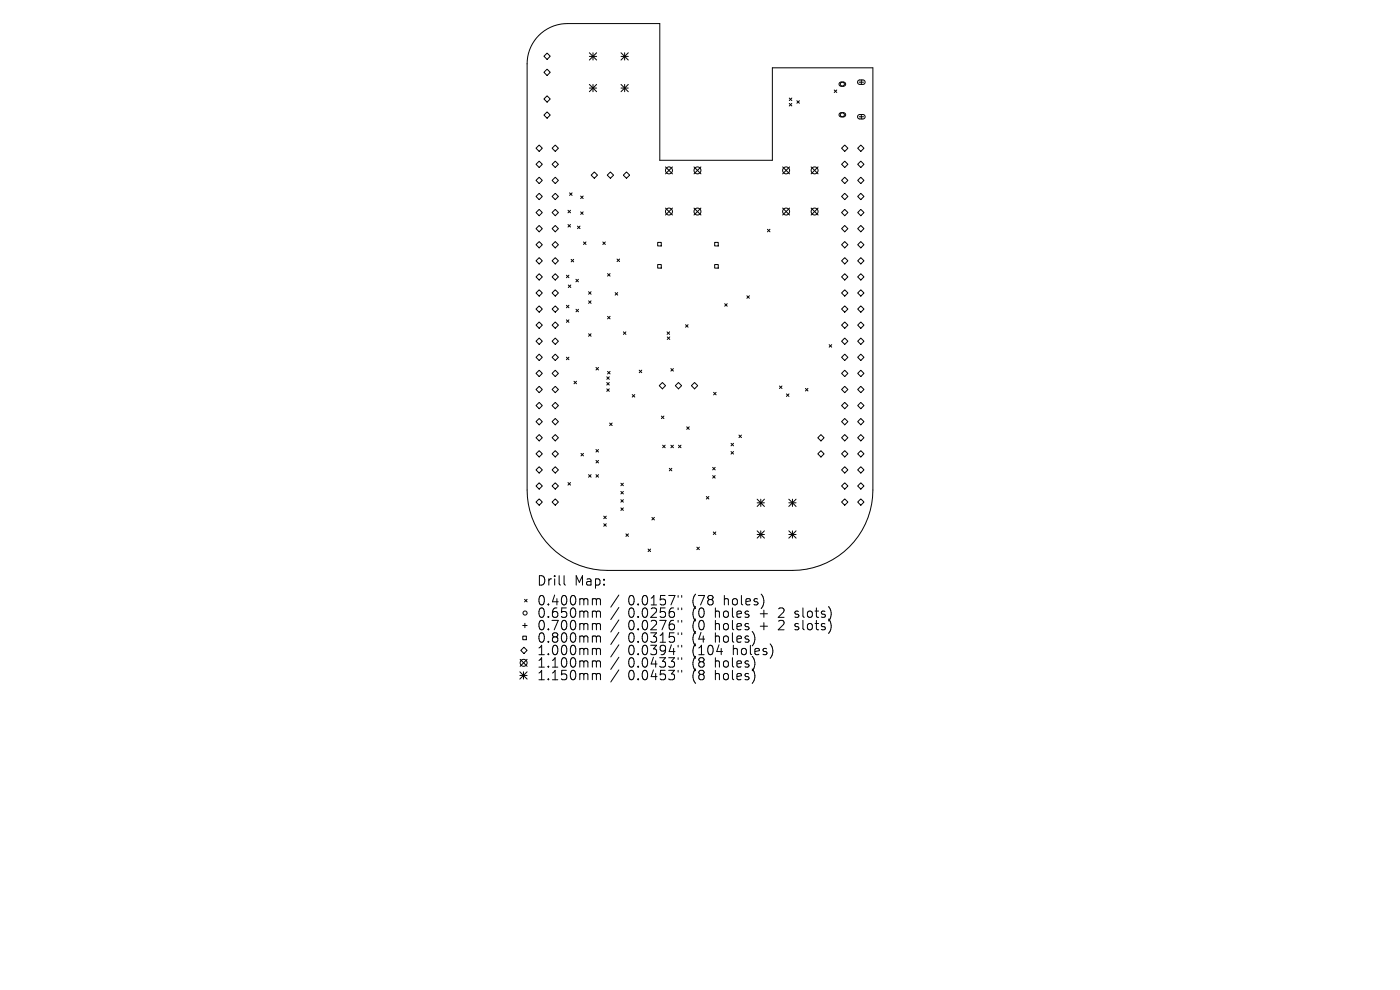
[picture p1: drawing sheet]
<svg xmlns="http://www.w3.org/2000/svg" width="297mm" height="210mm" viewBox="0 0 297 210" stroke-linecap="round" stroke-linejoin="round" font-family="sans-serif">
<defs><g id="words">
<g font-size="2.8">
<text x="113.8" y="124.5">Drill</text>
<text x="121.8" y="124.5">Map:</text>
<text x="113.8" y="128.7">0.400mm</text>
<text x="113.8" y="131.3">0.650mm</text>
<text x="133.3" y="128.7">0.0157&quot;</text>
<text x="133.3" y="131.3">0.0256&quot;</text>
<text x="147" y="128.7">(78</text>
<text x="147" y="131.3">(0</text>
<text x="152" y="131.3">holes</text>
<text x="153.9" y="128.7">holes)</text>
<text x="161.7" y="131.3">+</text>
<text x="165.9" y="131.3">2</text>
<text x="169.5" y="131.3">slots)</text>
<text x="113.8" y="134">0.700mm</text>
<text x="113.8" y="136.6">0.800mm</text>
<text x="133.3" y="134">0.0276&quot;</text>
<text x="133.3" y="136.6">0.0315&quot;</text>
<text x="147" y="134">(0</text>
<text x="147" y="136.6">(4</text>
<text x="152" y="134">holes</text>
<text x="152" y="136.6">holes)</text>
<text x="161.7" y="134">+</text>
<text x="165.9" y="134">2</text>
<text x="169.5" y="134">slots)</text>
<text x="113.8" y="139.3">1.000mm</text>
<text x="113.8" y="141.9">1.100mm</text>
<text x="133.3" y="139.3">0.0394&quot;</text>
<text x="133.3" y="141.9">0.0433&quot;</text>
<text x="147" y="139.3">(104</text>
<text x="147" y="141.9">(8</text>
<text x="152" y="141.9">holes)</text>
<text x="155.8" y="139.3">holes)</text>
<text x="113.8" y="144.6">1.150mm</text>
<text x="133.3" y="144.6">0.0453&quot;</text>
<text x="147" y="144.6">(8</text>
<text x="152" y="144.6">holes)</text>
</g>
</g></defs>
<g fill="none" stroke="#000" stroke-width=".21">
<path d="M114.3 7.5a8.5 8.5 0 0 1 6.1-2.5h19.6v29h23.9v-19.6h21.3v89.5a17.1 17.1 0 0 1-17.1 17.1h-39.2a17.1 17.1 0 0 1-17.1-17.1v-90.4a8.5 8.5 0 0 1 2.5-6zM115.4 15.3l.7-.6 .6 .6-.6 .7zM116.1 11.3l.6 .6-.6 .7-.7-.7zM125 11.2l1.6 1.5M125 12h1.6M125 17.9l1.6 1.6M125 18.7h1.6M125.8 11.2v1.5M125.8 17.9v1.6M126.6 11.2l-1.6 1.5M126.6 17.9l-1.6 1.6M131.7 17.9l1.6 1.6"/>
<path d="M131.7 12h1.6M131.7 18.7h1.6M131.7 11.2l1.6 1.5M132.5 11.2v1.5M132.5 17.9v1.6M133.3 11.2l-1.6 1.5M133.3 17.9l-1.6 1.6M177 19.1l.5 .5M177.5 19.1l-.5 .5M178.1 17.5l1-.1 .3 .3v.3l-.3 .3h-.8l-.3-.4zM182.1 17.1l.2-.1h.9l.3 .2v.4l-.4 .3h-.9l-.3-.4zM182.3 17.4h.9"/>
<path d="M182.7 17v.9M113.7 31.4l.7-.6 .7 .6-.7 .7zM113.7 34.9l.7-.7 .7 .7-.7 .6zM114.4 37.6l.7 .7-.7 .6-.7-.6zM115.4 21l.7-.7 .6 .7-.6 .7zM115.4 24.4l.7-.7 .6 .7-.6 .7zM117.1 34.9l.7-.7 .7 .7-.7 .6zM117.8 30.8l.7 .6-.7 .7-.7-.7zM117.8 37.6l.7 .7-.7 .6-.7-.6zM125.4 37.2l.7-.7 .7 .7-.7 .6zM128.8 37.2l.7-.7 .7 .7-.7 .6zM132.2 37.2l.7-.7 .7 .7-.7 .6z"/>
<path d="M141.2 35.4l1.5 1.5M142.7 35.4l-1.5 1.5M147.2 35.4l1.5 1.5M148.7 35.4l-1.5 1.5M166 35.4l1.5 1.5M167.4 20.8l.6 .5M167.4 21.9l.6 .6M167.5 35.4l-1.5 1.5M168 20.8l-.6 .5M168 21.9l-.6 .6M169.1 21.4l.5 .5M169.6 21.4l-.5 .5"/>
<path d="M172.1 35.4l1.5 1.5M173.6 35.4l-1.5 1.5M178.1 24l1-.1 .3 .3v.3l-.3 .3h-.8l-.3-.4zM178.5 34.9l.7-.7 .7 .7-.7 .6zM179.2 30.8l.7 .6-.7 .7-.7-.7zM179.2 37.6l.7 .7-.7 .6-.7-.6zM181.9 34.9l.7-.7 .7 .7-.7 .6zM182.1 24.4l.2-.1h.9l.3 .3v.3l-.4 .3h-.9l-.3-.4zM182.3 24.8h.9M182.6 30.8l.7 .6-.7 .7-.7-.7zM182.6 37.6l.7 .7-.7 .6-.7-.6zM182.7 24.3v.9"/>
<path d="M113.7 41.7l.7-.7 .7 .7-.7 .7zM113.7 45.1l.7-.7 .7 .7-.7 .7zM113.7 48.5l.7-.7 .7 .7-.7 .7zM113.7 51.9l.7-.7 .7 .7-.7 .7zM113.7 55.3l.7-.6 .7 .6-.7 .7zM113.7 58.7l.7-.6 .7 .6-.7 .7zM117.1 41.7l.7-.7 .7 .7-.7 .7zM117.1 45.1l.7-.7 .7 .7-.7 .7zM117.1 48.5l.7-.7 .7 .7-.7 .7zM117.1 55.3l.7-.6 .7 .6-.7 .7zM117.1 58.7l.7-.6 .7 .6-.7 .7zM117.8 51.2l.7 .7-.7 .7-.7-.7z"/>
<path d="M120.2 58.4l.5 .5M120.5 44.6l.5 .5M120.5 47.6l.5 .6M120.7 58.4l-.5 .5M120.8 40.9l.6 .6M121 44.6l-.5 .5M121 47.6l-.5 .6M121.2 55l.5 .6M121.4 40.9l-.6 .6M121.7 55l-.5 .6M122.2 59.2l.5 .6M122.5 48l.5 .5"/>
<path d="M122.7 59.2l-.5 .6M123 48l-.5 .5M123.2 41.6l.5 .5M123.2 44.9l.5 .6M123.7 44.9l-.5 .6M123.7 41.6l-.5 .5M123.8 51.3l.5 .6M124.3 51.3l-.5 .6M127.9 51.3l.5 .6M128.4 51.3l-.5 .6M128.9 58l.5 .6M129.4 58l-.5 .6"/>
<path d="M130.9 54.9l.5 .6M131.4 54.9l-.5 .6M139.5 51.4h.8v.8h-.8zM139.5 56.1h.8v.8h-.8zM141.2 44.1l1.5 1.5M142.7 44.1l-1.5 1.5M147.2 44.1l1.5 1.5M148.7 44.1l-1.5 1.5M151.6 51.4h.8v.8h-.8zM151.6 56.1h.8v.8h-.8zM162.8 48.6l.5 .6M163.3 48.6l-.5 .6"/>
<path d="M166 44.1l1.5 1.5M167.5 44.1l-1.5 1.5M172.1 44.1l1.5 1.5M173.6 44.1l-1.5 1.5M178.5 41.7l.7-.7 .7 .7-.7 .7zM178.5 45.1l.7-.7 .7 .7-.7 .7zM178.5 48.5l.7-.7 .7 .7-.7 .7zM178.5 55.3l.7-.6 .7 .6-.7 .7zM178.5 58.7l.7-.6 .7 .6-.7 .7zM179.2 51.2l.7 .7-.7 .7-.7-.7zM181.9 41.7l.7-.7 .7 .7-.7 .7zM181.9 45.1l.7-.7 .7 .7-.7 .7z"/>
<path d="M181.9 48.5l.7-.7 .7 .7-.7 .7zM181.9 55.3l.7-.6 .7 .6-.7 .7zM181.9 58.7l.7-.6 .7 .6-.7 .7zM182.6 51.2l.7 .7-.7 .7-.7-.7zM113.7 65.6l.7-.7 .7 .7-.7 .6zM113.7 69l.7-.7 .7 .7-.7 .6zM113.7 72.4l.7-.7 .7 .7-.7 .7zM113.7 75.8l.7-.7 .7 .7-.7 .7zM113.7 79.2l.7-.7 .7 .7-.7 .7zM114.4 61.5l.7 .6-.7 .7-.7-.7zM117.1 65.6l.7-.7 .7 .7-.7 .6zM117.1 69l.7-.7 .7 .7-.7 .6z"/>
<path d="M117.1 72.4l.7-.7 .7 .7-.7 .7zM117.1 75.8l.7-.7 .7 .7-.7 .7zM117.1 79.2l.7-.7 .7 .7-.7 .7zM117.8 61.5l.7 .6-.7 .7-.7-.7zM120.2 64.8l.5 .5M120.2 67.8l.5 .6M120.2 75.8l.5 .5M120.6 60.5l.5 .5M120.7 64.8l-.5 .5M120.7 67.8l-.5 .6M120.7 75.8l-.5 .5M121.1 60.5l-.5 .5"/>
<path d="M122.2 65.6l.5 .5M122.7 65.6l-.5 .5M124.9 61.9l.5 .5M124.9 63.8l.5 .6M124.9 70.8l.5 .5M125.4 61.9l-.5 .5M125.4 63.8l-.5 .6M125.4 70.8l-.5 .5M126.4 77.9l.6 .6M127 77.9l-.6 .6M128.7 79.9l.6 .6M128.9 67.1l.5 .5"/>
<path d="M128.9 78.8l.5 .5M129.3 79.9l-.6 .6M129.4 67.1l-.5 .5M129.4 78.8l-.5 .5M130.5 62.1l.5 .5M131 62.1l-.5 .5M132.2 70.4l.6 .5M132.8 70.4l-.6 .5M135.6 78.5l.5 .6M136.1 78.5l-.5 .6M141.5 70.4l.6 .5M141.6 71.5l.5 .5"/>
<path d="M142.1 70.4l-.6 .5M142.1 71.5l-.5 .5M142.3 78.2l.6 .5M142.9 78.2l-.6 .5M145.4 68.9l.6 .5M146 68.9l-.6 .5M153.7 64.4l.6 .6M154.3 64.4l-.6 .6M158.4 62.7l.6 .6M159 62.7l-.6 .6M175.9 73.1l.5 .5M176.4 73.1l-.5 .5"/>
<path d="M178.5 65.6l.7-.7 .7 .7-.7 .6zM178.5 69l.7-.7 .7 .7-.7 .6zM178.5 72.4l.7-.7 .7 .7-.7 .7zM178.5 75.8l.7-.7 .7 .7-.7 .7zM178.5 79.2l.7-.7 .7 .7-.7 .7zM179.2 61.5l.7 .6-.7 .7-.7-.7zM181.9 65.6l.7-.7 .7 .7-.7 .6zM181.9 69l.7-.7 .7 .7-.7 .6zM181.9 72.4l.7-.7 .7 .7-.7 .7zM181.9 75.8l.7-.7 .7 .7-.7 .7zM181.9 79.2l.7-.7 .7 .7-.7 .7zM182.6 61.5l.7 .6-.7 .7-.7-.7z"/>
<path d="M113.7 82.6l.7-.7 .7 .7-.7 .7zM113.7 86l.7-.6 .7 .6-.7 .7zM113.7 89.4l.7-.6 .7 .6-.7 .7zM113.7 92.9l.7-.7 .7 .7-.7 .6zM113.7 99.7l.7-.7 .7 .7-.7 .7zM114.4 95.6l.7 .7-.7 .6-.7-.6zM117.1 86l.7-.6 .7 .6-.7 .7zM117.1 89.4l.7-.6 .7 .6-.7 .7zM117.1 92.9l.7-.7 .7 .7-.7 .6zM117.8 81.9l.7 .7-.7 .7-.7-.7zM117.8 95.6l.7 .7-.7 .6-.7-.6zM117.8 99l.7 .7-.7 .7-.7-.7z"/>
<path d="M121.8 80.9l.5 .5M122.3 80.9l-.5 .5M123.2 96.2l.6 .5M123.8 96.2l-.6 .5M126.4 95.4l.6 .5M126.4 97.7l.6 .5M127 95.4l-.6 .5M127 97.7l-.6 .5M128.7 81.1l.6 .6M128.7 82.5l.6 .5M129.3 81.1l-.6 .6M129.3 82.5l-.6 .5"/>
<path d="M129.3 89.7l.6 .6M129.9 89.7l-.6 .6M134.1 83.7l.6 .5M134.7 83.7l-.6 .5M139.9 81.8l.6-.7 .7 .7-.7 .7zM140.3 88.3l.5 .5M140.6 94.4l.5 .6M140.8 88.3l-.5 .5M141.1 94.4l-.5 .6M142 99.3l.5 .6M142.3 94.4l.6 .6M142.5 99.3l-.5 .6"/>
<path d="M142.9 94.4l-.6 .6M143.3 81.8l.6-.7 .7 .7-.7 .7zM143.9 94.4l.6 .6M144.5 94.4l-.6 .6M145.7 90.5l.5 .6M146.2 90.5l-.5 .6M146.7 81.8l.6-.7 .7 .7-.7 .7zM151.2 99.1l.5 .6M151.4 83.2l.5 .6M151.7 99.1l-.5 .6M151.9 83.2l-.5 .6M155.1 94l.5 .6"/>
<path d="M155.1 95.8l.5 .5M155.6 94l-.5 .6M155.6 95.8l-.5 .5M156.8 92.3l.5 .5M157.3 92.3l-.5 .5M165.4 81.9l.5 .5M165.9 81.9l-.5 .5M166.8 83.6l.6 .5M167.4 83.6l-.6 .5M170.9 82.4l.5 .5M171.4 82.4l-.5 .5M173.5 92.9l.7-.7 .6 .7-.6 .6z"/>
<path d="M173.5 96.3l.7-.7 .6 .7-.6 .6zM178.5 86l.7-.6 .7 .6-.7 .7zM178.5 89.4l.7-.6 .7 .6-.7 .7zM178.5 92.9l.7-.7 .7 .7-.7 .6zM178.5 99.7l.7-.7 .7 .7-.7 .7zM179.2 81.9l.7 .7-.7 .7-.7-.7zM179.2 95.6l.7 .7-.7 .6-.7-.6zM181.9 86l.7-.6 .7 .6-.7 .7zM181.9 89.4l.7-.6 .7 .6-.7 .7zM181.9 92.9l.7-.7 .7 .7-.7 .6zM181.9 99.7l.7-.7 .7 .7-.7 .7zM182.6 81.9l.7 .7-.7 .7-.7-.7z"/>
<path d="M182.6 95.6l.7 .7-.7 .6-.7-.6zM113.7 103.1l.7-.7 .7 .7-.7 .7zM113.7 106.5l.7-.7 .7 .7-.7 .7zM117.1 103.1l.7-.7 .7 .7-.7 .7zM117.1 106.5l.7-.7 .7 .7-.7 .7zM120.5 102.4l.5 .5M121 102.4l-.5 .5M124.9 100.7l.5 .5M125.4 100.7l-.5 .5M126.4 100.7l.6 .5M127 100.7l-.6 .5M128.1 109.5l.5 .5"/>
<path d="M128.1 111.1l.5 .5M128.6 109.5l-.5 .5M128.6 111.1l-.5 .5M131.7 102.5l.5 .5M131.7 104.2l.5 .6M131.7 106l.5 .5M131.7 107.7l.5 .6M132.2 102.5l-.5 .5M132.2 104.2l-.5 .6M132.2 106l-.5 .5M132.2 107.7l-.5 .6M132.8 113.2l.5 .6"/>
<path d="M133.3 113.2l-.5 .6M137.5 116.5l.5 .5M138 116.5l-.5 .5M138.3 109.8l.5 .5M138.8 109.8l-.5 .5M147.8 116.1l.6 .5M148.4 116.1l-.6 .5M149.8 105.3l.6 .6M150.4 105.3l-.6 .6M151.2 100.9l.5 .5M151.3 112.8l.6 .6M151.7 100.9l-.5 .5"/>
<path d="M151.9 112.8l-.6 .6M160.6 105.9l1.6 1.5M160.6 106.7h1.6M160.6 112.6l1.6 1.6M160.6 113.4h1.6M161.4 105.9v1.5M161.4 112.6v1.6M162.2 105.9l-1.6 1.5M162.2 112.6l-1.6 1.6M167.3 106.7h1.6M167.3 113.4h1.6M167.3 105.9l1.6 1.5"/>
<path d="M167.3 112.6l1.6 1.6M168.1 105.9v1.5M168.1 112.6v1.6M168.9 105.9l-1.6 1.5M168.9 112.6l-1.6 1.6M178.5 103.1l.7-.7 .7 .7-.7 .7zM178.5 106.5l.7-.7 .7 .7-.7 .7zM181.9 103.1l.7-.7 .7 .7-.7 .7zM181.9 106.5l.7-.7 .7 .7-.7 .7zM110.3 139.9l1.5 1.4M110.9 132.7h.9M110.9 134.9h.8v.8h-.8z"/>
<path d="M111.2 137.3l.6 .7-.6 .6-.7-.6zM111.3 127.1l.5 .6M111.4 132.2v1M111.8 127.1l-.5 .6M111.8 139.9l-1.5 1.4M119.7 122.1v1.7l.3 .3M126 127h.2l.3 .3M126 129.6h.2l.3 .3M126 132.3h.2l.3 .3M126 134.9l.4 .1 .1 .2M126 137.5h.2l.3 .3M126.5 127.3l.3-.3 .5 .1 .1 1.2"/>
<path d="M126.5 127.3v1M126.5 129.9v1.1M126.5 132.6v1M126.5 135.2v1M126.5 137.8v1.1M126.5 129.9l.3-.3 .5 .1 .1 1.3M126.5 132.6l.3-.3 .5 .1 .1 1.2M126.5 135.2l.3-.3 .5 .1 .1 1.2M126.5 137.8l.3-.3 .5 .1 .1 1.3M131.3 126.2l-1.7 2.6M131.3 128.9l-1.7 2.5M131.3 131.5l-1.7 2.6"/>
<path d="M131.3 134.1l-1.7 2.6M131.3 136.8l-1.7 2.6M131.3 139.4l-1.7 2.6M143.9 126.3v.4M143.9 129v.3M143.9 131.6v.4M143.9 134.2v.4M143.9 136.9v.4M143.9 139.5v.4M144.6 126.3v.4M144.6 129v.3M144.6 131.6v.4"/>
<path d="M144.6 134.2v.4M144.6 136.9v.4M144.6 139.5v.4M168.6 130.9l.2 .1M168.6 133.5l.2 .1M168.7 129.7v.5M168.7 132.4v.4M110.3 142.5l1.5 1.6M110.3 143.3h1.5M111.1 142.5v1.6M111.8 142.5l-1.5 1.6M126 140.2l.4 .1 .1 .2"/>
<path d="M126 142.9l.4 .1 .1 .1M126.5 140.5v1M126.5 143.1v1.1M126.5 140.5l.3-.3 .5 .1 .1 1.2M126.5 143.1l.3-.2 .5 .1 .1 1.2M131.3 142.1l-1.7 2.6M143.9 142.2v.4M144.6 142.2v.4"/>
<circle cx="178.7" cy="17.8" r=".44"/>
<circle cx="141.9" cy="36.1" r=".74"/>
<circle cx="148" cy="36.1" r=".74"/>
<circle cx="166.8" cy="36.1" r=".74"/>
<circle cx="172.8" cy="36.1" r=".74"/>
<circle cx="178.7" cy="24.4" r=".44"/>
<circle cx="141.9" cy="44.9" r=".74"/>
<circle cx="148" cy="44.9" r=".74"/>
<circle cx="166.8" cy="44.9" r=".74"/>
<circle cx="172.8" cy="44.9" r=".74"/>
<circle cx="111.4" cy="130" r=".44"/>
<circle cx="111.1" cy="140.6" r=".74"/>
</g>
<use href="#words"/>
</svg>
